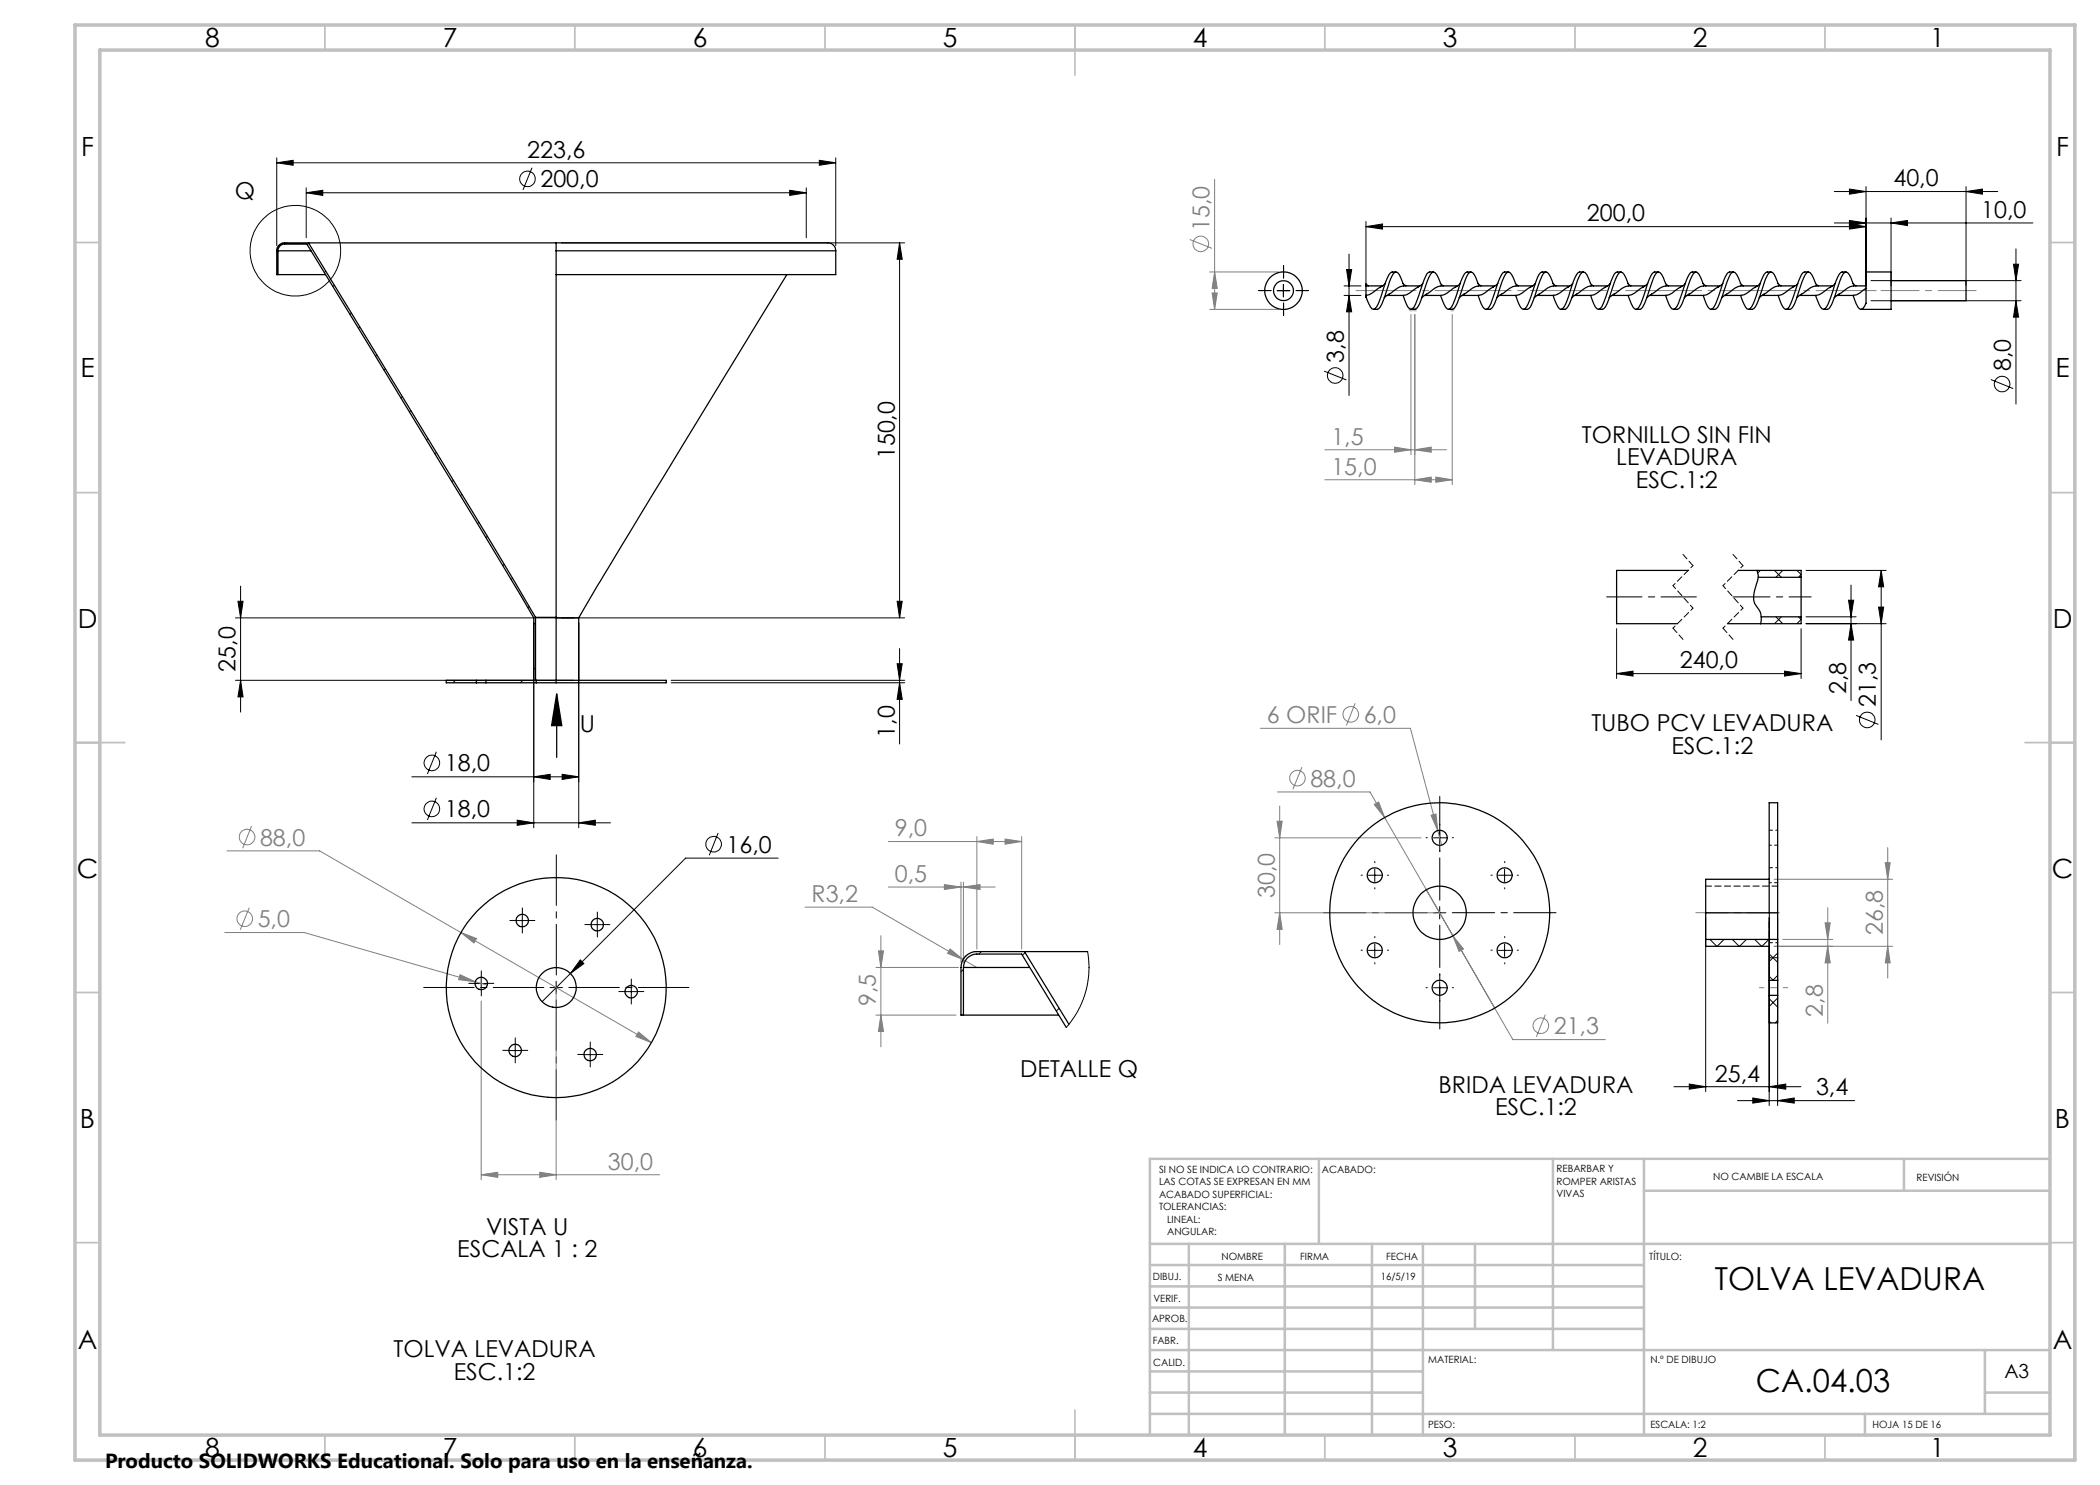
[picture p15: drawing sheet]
<svg xmlns="http://www.w3.org/2000/svg" width="420mm" height="297mm" viewBox="0 0 420 297" stroke-linecap="round" stroke-linejoin="round" font-family="sans-serif">
<defs><g id="words">
<g font-size="6.3">
<text x="343" y="258">TOLVA LEVADURA</text>
<text x="351.2" y="278.4">CA.04.03</text>
</g>
<g font-size="5.3">
<text x="41" y="9.5">8</text>
<text x="88.5" y="9.5">7</text>
<text x="138.5" y="9.5">6</text>
<text x="188.5" y="9.5">5</text>
<text x="238.5" y="9.5">4</text>
<text x="288.5" y="9.5">3</text>
<text x="338.5" y="9.5">2</text>
<text x="386" y="9.5">1</text>
<text x="16.2" y="31.3">F</text>
<text x="411.2" y="31.3">F</text>
<text x="16.1" y="75.5">E</text>
<text x="411.1" y="75.5">E</text>
<text x="15.5" y="125.5">D</text>
<text x="410.5" y="125.5">D</text>
<text x="15.4" y="175.5">C</text>
<text x="410.4" y="175.5">C</text>
<text x="16" y="225.5">B</text>
<text x="411" y="225.5">B</text>
<text x="15.5" y="269.8">A</text>
<text x="410.5" y="269.8">A</text>
<text x="41" y="291.5">8</text>
<text x="88.5" y="291.5">7</text>
<text x="138.5" y="291.5">6</text>
<text x="188.5" y="291.5">5</text>
<text x="238.5" y="291.5">4</text>
<text x="288.5" y="291.5">3</text>
<text x="338.5" y="291.5">2</text>
<text x="386" y="291.5">1</text>
</g>
<g font-size="4.7">
<text x="105.4" y="31.5">223,6</text>
<text x="47" y="39.8">Q</text>
<text x="108.1" y="37.5">200,0</text>
<text x="378.7" y="37.3">40,0</text>
<text x="317.4" y="44.3">200,0</text>
<text x="396.3" y="43.6">10,0</text>
<text x="268.8" y="72.5" transform="rotate(-90 268.8 72.5)">3,8</text>
<text x="402.1" y="74.2" transform="rotate(-90 402.1 74.2)">8,0</text>
<text x="316.4" y="88.5">TORNILLO SIN FIN</text>
<text x="178.9" y="91.9" transform="rotate(-90 178.9 91.9)">150,0</text>
<text x="323.3" y="93">LEVADURA</text>
<text x="327.2" y="97.6">ESC.1:2</text>
<text x="47.1" y="134.3" transform="rotate(-90 47.1 134.3)">25,0</text>
<text x="336" y="133.7">240,0</text>
<text x="369.2" y="138.8" transform="rotate(-90 369.2 138.8)">2,8</text>
<text x="375.2" y="141.4" transform="rotate(-90 375.2 141.4)">21,3</text>
<text x="115.9" y="146.3">U</text>
<text x="178.9" y="147.5" transform="rotate(-90 178.9 147.5)">1,0</text>
<text x="318.3" y="146.3">TUBO PCV LEVADURA</text>
<text x="89" y="154.3">18,0</text>
<text x="334.3" y="150.8">ESC.1:2</text>
<text x="89" y="163.5">18,0</text>
<text x="145.3" y="170.5">16,0</text>
<text x="204" y="215.5">DETALLE Q</text>
<text x="287.7" y="218.5">BRIDA LEVADURA</text>
<text x="343" y="216.3">25,4</text>
<text x="363.2" y="219.1">3,4</text>
<text x="299" y="223">ESC.1:2</text>
<text x="91.5" y="251.5">ESCALA 1 : 2</text>
<text x="97.2" y="247">VISTA U</text>
<text x="78.7" y="271.5">TOLVA LEVADURA</text>
<text x="90.7" y="276">ESC.1:2</text>
</g>
<g font-size="4.7" fill="#808080">
<text x="241.9" y="46.2" transform="rotate(-90 241.9 46.2)">15,0</text>
<text x="266.3" y="88.9">1,5</text>
<text x="266.3" y="94.9">15,0</text>
<text x="253.4" y="144.6">6 ORIF</text>
<text x="272.7" y="144.6">6,0</text>
<text x="262.1" y="157.3">88,0</text>
<text x="179" y="167.3">9,0</text>
<text x="52" y="169.1">88,0</text>
<text x="179" y="176.4">0,5</text>
<text x="254.9" y="179.6" transform="rotate(-90 254.9 179.6)">30,0</text>
<text x="51.5" y="185.4">5,0</text>
<text x="162.3" y="180.4">R3,2</text>
<text x="376.5" y="187.1" transform="rotate(-90 376.5 187.1)">26,8</text>
<text x="175.2" y="201.2" transform="rotate(-90 175.2 201.2)">9,5</text>
<text x="364.5" y="203.3" transform="rotate(-90 364.5 203.3)">2,8</text>
<text x="310.8" y="206.8">21,3</text>
<text x="121.6" y="233.9">30,0</text>
</g>
<text font-size="4.1" x="21" y="293.7">Producto SOLIDWORKS Educational. Solo para uso en la enseñanza.</text>
<text font-size="3.9" x="400.9" y="275.5">A3</text>
<g font-size="2">
<text x="231.8" y="234.6">SI NO SE INDICA LO CONTRARIO:</text>
<text x="231.8" y="237.1">LAS COTAS SE EXPRESAN EN MM</text>
<text x="231.8" y="239.6">ACABADO SUPERFICIAL:</text>
<text x="264.4" y="234.6">ACABADO:</text>
<text x="311.3" y="234.5">REBARBAR Y</text>
<text x="311.3" y="237">ROMPER ARISTAS</text>
<text x="311.3" y="239.5">VIVAS</text>
<text x="342.6" y="236">NO CAMBIE LA ESCALA</text>
<text x="383.3" y="236.2">REVISIÓN</text>
<text x="231.8" y="242.1">TOLERANCIAS:</text>
<text x="233.4" y="244.6">LINEAL:</text>
<text x="233.4" y="247.1">ANGULAR:</text>
<text x="244.3" y="252">NOMBRE</text>
<text x="260" y="251.9">FIRMA</text>
<text x="277.2" y="251.9">FECHA</text>
<text x="329.9" y="251.9">TÍTULO:</text>
<text x="230.6" y="256.1">DIBUJ.</text>
<text x="243.5" y="256.1">S MENA</text>
<text x="276.1" y="255.9">16/5/19</text>
<text x="230.7" y="260.3">VERIF.</text>
<text x="230.4" y="264.4">APROB.</text>
<text x="230.5" y="268.8">FABR.</text>
<text x="230.7" y="273.1">CALID.</text>
<text x="285.6" y="272.5">MATERIAL:</text>
<text x="330.1" y="272.5">N.º DE DIBUJO</text>
<text x="285.6" y="285.5">PESO:</text>
<text x="330.1" y="285.6">ESCALA: 1:2</text>
<text x="374.5" y="285.6">HOJA 15 DE 16</text>
</g>
</g></defs>
<g fill="none" stroke="#808080" stroke-width=".2">
<path d="M242.9 35.9v26M237.9 47.9l4.5 1.8M241.9 54.4h13.8M242.4 58.6h1.1l-.6 3.3zM242.9 54.4l.6 3.3h-1.1zM241.9 61.9h13.8M282.2 62.9v28M283 62.9v34M290.4 62.9v34M265 90h24.3M265 96h25.4M278.9 89.4l3.3 .6-3.3 .4z"/>
<path d="M283 90l3.2-.6v1zM283 96l3.2-.6v1zM287.2 95.4l3.2 .6-3.2 .4zM252.1 145.7h30l5.4 20.4M255.5 158.4h18.5l2.9 5.1M260.4 153.4l-1.8 4.5M271 140.6l-1.7 4.5M45.4 170.2h18.5l66.4 38.3M50.3 165.2l-1.8 4.4M177.7 168.3h26.6M177.7 177.4h21.3M188.9 176.9l3.3 .5-3.3 .5z"/>
<path d="M192.2 176.4v16.1M192.7 177.4l3.3-.5v1zM192.7 176.4v16.1M195.4 168.3l3.2-.5v1zM195.4 167.3v22.5M201 167.8l3.3 .5-3.3 .5zM204.3 167.3v22.5M255 167.6h29.2M255.4 164.2h1l-.5 3.4zM255.9 161.2v27.7M274.8 160.9l.9-.5 1.2 3.1zM276.9 163.5l22 38.1"/>
<path d="M286.2 163.1l1-.3 .3 3.3zM287.5 166.1l.8 2.9M354.8 175.9h23.7M377 172.5h1l-.5 3.4zM377.5 169.5v26.1M44.9 186.5h16l34.1 9.9M49.8 181.5l-1.8 4.5M92 194.9l3 1.5-3.3-.5zM92.2 186.5l3.1 1.2-.5 .9zM95 196.4l2.4 .6M111.2 198.5v37.5M161 181.4h13.4l21 12.1"/>
<path d="M175.2 193.5h16.5M175.7 190.2h1l-.5 3.3zM176.2 187.1v22.3M190 189.8l2.6 2.1-3.1-1.2zM193.2 191.1l-.5 .7-.4 .7M255 182.6h31.9M255.9 182.6l.5 3.3h-1zM290.6 187.2l2.1 2.6-.9 .5zM290.6 187.2l12 20.7h18.5M354.8 189.3h23.7M356.6 187.9h9.9M365 184.6h1l-.5 3.3z"/>
<path d="M365.5 189.3l.5 3.3h-1zM365.5 181.5v23.1M377.5 189.3l.5 3.3h-1zM96.2 200.2v35.8M127.7 206.4l2.6 2.1-3.1-1.2zM175.2 203h16M176.2 203l.5 3.3h-1zM309.1 202.9l-1.8 4.5M96.2 234.9l3.4-.4v1zM96.2 234.9h35.7M107.9 234.5l3.3 .4-3.3 .6z"/>
<circle cx="240.2" cy="48.8" r="1.55"/>
<circle cx="259.5" cy="155.6" r="1.55"/>
<circle cx="270.2" cy="142.9" r="1.55"/>
<circle cx="49.4" cy="167.4" r="1.55"/>
<circle cx="49" cy="183.7" r="1.55"/>
<circle cx="308.2" cy="205.1" r="1.55"/>
</g>
<g fill="none" stroke="#000" stroke-width=".2">
<path d="M55.4 32.6l3.2-.5v1zM55.4 31.6v17.5M55.4 32.6h111.7M61.2 38.6l3.4-.5v1zM61.2 37.6v10M61.2 38.6h100.1M106.4 33.5l-1.8 4.5M157.9 38.1l3.4 .5-3.4 .5zM161.3 37.6v10M163.9 32.1l3.2 .5-3.2 .5zM167.1 31.6v17.5M366.9 38.3h32.7"/>
<path d="M369.9 37.8l3.3 .5-3.3 .5zM373.2 37.3v19.8M393.2 38.3l3.3-.5v1zM393.2 37.3v19.8M112.3 48.6h68.6M179.9 48.6l.5 3.3h-1zM179.9 48.6v75M255.4 58.1h2.6M256.7 56.9v2.5M268.8 57.2h3.4M268.8 59.1h3.4M269.3 53.9h1l-.5 3.3z"/>
<path d="M269.8 50.8v28.3M269.8 59.1l.5 3.3h-1zM273.2 45.3l3.3-.5v1zM273.2 44.3v12.8M273.2 45.3h100M366.9 44.6h39.7M369.9 44.8l3.3 .5-3.3 .5zM369.9 44.1l3.3 .5-3.3 .5zM374.2 56.1h30M378.2 44.6l3.3-.5v1zM378.2 43.6v13.5M402.7 52.8h1l-.5 3.3z"/>
<path d="M403.2 49.8v31M264.8 74.2l4.5 1.8M374.2 60.1h30M398.2 75.9l4.4 1.8M403.2 60.1l.5 3.3h-1zM48.1 117.2v25.2M361.2 114.1h16M370.2 117v23.1M376.2 114.1l.5 3.3h-1zM376.2 114.1v33.9M47.1 123.6h133.8M47.1 136.1h67.7"/>
<path d="M47.6 120.3h1l-.5 3.3zM48.1 136.1l.5 3.3h-1zM106.8 124.6v41M115.7 124.6v41M134.2 136.1h46.7M134.2 136.6h46.7M179.4 120.3h1l-.5 3.3zM179.4 132.7h1l-.5 3.4zM179.9 129.7v19.1M179.9 136.6l.5 3.3h-1zM323.3 134.7l3.3-.5v1zM323.3 125.7v10"/>
<path d="M323.3 134.7h36.9M356.9 134.2l3.3 .5-3.3 .5zM360.2 125.7v10M361.2 124.7h16M361.2 123.4h10M369.7 120h1l-.5 3.4zM370.2 124.7l.5 3.3h-1zM375.7 121.4h1l-.5 3.3zM82.4 155.4h33.3M87.3 159.6l-1.8 4.4M87.3 150.4l-1.8 4.4M106.8 155.4l3.2-.5v1z"/>
<path d="M112.4 154.9l3.3 .5-3.3 .5zM371.2 143.1l4.5 1.8M82.4 164.6h39.7M103.4 164l3.4 .6-3.4 .5zM115.7 164.6l3.4-.6v1.1zM143.6 166.6l-1.7 4.5M155.6 171.6h-18.5l-23 23.1M273.7 175h2.5M275 173.8v2.5M286.7 167.6h2.5M287.9 166.3v2.5M299.7 175h2.5"/>
<path d="M300.9 173.8v2.5M95 196.7h2.5M96.2 195.4v2.5M103.2 184.1h2.5M104.5 182.9v2.4M110 197.5h2.5M111.2 196.2v2.6M114.1 194.7l-5.7 5.6M116.1 192l.7 .7-2.7 2zM118.2 184.9h2.5M119.5 183.7v2.5M125 198.3h2.5"/>
<path d="M126.3 197.1v2.5M273.7 190.1h2.5M275 188.8v2.5M286.7 182.6h2.5M286.7 197.6h2.5M287.9 181.3v2.5M287.9 196.3v2.5M299.7 190.1h2.5M300.9 188.8v2.5M341.1 183.5v34.8M353.8 183.5v37.6M355.5 183.5v37.6"/>
<path d="M101.8 210.1h2.5M103 208.8v2.5M116.8 210.9h2.5M118 209.7v2.5M334.8 217.3h25.4M337.9 216.8l3.2 .5-3.2 .5zM350.6 219.6l3.2 .5-3.2 .5zM353.8 217.3l3.4-.5v1zM347.5 220.1h23.4M355.5 220.1l3.3-.5v1z"/>
<circle cx="105.5" cy="35.8" r="1.56"/>
<circle cx="59.1" cy="50.2" r="9.1"/>
<circle cx="267" cy="75.1" r="1.55"/>
<circle cx="400.4" cy="76.8" r="1.56"/>
<circle cx="86.4" cy="152.6" r="1.56"/>
<circle cx="373.4" cy="144" r="1.55"/>
<circle cx="86.4" cy="161.8" r="1.55"/>
<circle cx="142.7" cy="168.8" r="1.56"/>
</g>
<path d="M111.3 138.8l1.1 6.3h-2.1zM111.3 138.8v12.7" fill="none" stroke="#000" stroke-width=".25"/>
<path d="M281.7 61.9h1.8M281.8 61.5l.7 .7M282.2 61.4v1M282.5 61.5l-.7 .7M282.6 61.5l.7 .7M283 61.4v1M283.3 61.5l-.7 .7M289.9 61.9h1M290.1 61.5l.7 .7M290.4 61.4v1M290.8 61.5l-.7 .7" fill="none" stroke="#c0c0c0" stroke-width=".2"/>
<path d="M108.8 197.5h-24.1M111.3 195v-24M111.3 200v24M113.8 197.5h24" fill="none" stroke="#000" stroke-width=".2" stroke-dasharray="15.2 1.3 1.3 1.3" stroke-dashoffset="5.1"/>
<g fill="none" stroke="#000" stroke-width=".2" stroke-dasharray="15.2 1.3 1.3 1.3">
<path d="M254.2 58.1h-2.5M256.7 55.6v-2.5M259.2 58.1h2.5M256.7 60.6v2.5M272.5 175h-.3M275 172.5v-.2M275 177.5v.3M277.5 175h.2M285.5 167.5h-.3M288 165v-.2M288 170v.3M290.5 167.5h.2"/>
<path d="M298.4 175h-.2M300.9 172.5v-.2M300.9 177.5v.3M303.4 175h.3M95 196.7h-1.2M96.3 195.4v-1.2M96.3 197.9v1.3M97.5 196.7h1.3M103.2 184.1h-1.2M104.5 182.8v-1.2M104.5 185.3v1.3M105.7 184.1h1.3"/>
<path d="M118.2 184.9h-1.2M119.5 183.7v-1.3M119.5 186.2v1.2M120.7 184.9h1.3M125 198.3h-1.2M126.3 197.1v-1.3M126.3 199.6v1.2M127.5 198.3h1.3M272.5 190h-.3M275 187.5v-.2M275 192.5v.3M277.5 190h.2"/>
<path d="M285.5 197.5h-.3M288 195v-.2M290.5 197.5h.2M298.4 190h-.2M300.9 187.5v-.2M300.9 192.5v.3M303.4 190h.3M101.8 210.1h-1.2M103.1 208.8v-1.2M103.1 211.3v1.3M104.3 210.1h1.3M116.8 210.9h-1.2"/>
<path d="M118.1 209.6v-1.2M118.1 212.1v1.3M119.3 210.9h1.3M288 200v.3"/>
</g>
<path d="M285.5 182.5h-20.8M288 180v-20.7M288 185v20.8M290.5 182.5h20.7" fill="none" stroke="#000" stroke-width=".2" stroke-dasharray="15.2 1.3 1.3 1.3" stroke-dashoffset="6.8"/>
<path d="M321.3 119.4h18" fill="none" stroke="#000" stroke-width=".2" stroke-dasharray="15.2 1.3 1.3 1.3" stroke-dashoffset="8.2"/>
<path d="M346.6 119.4h15.6" fill="none" stroke="#000" stroke-width=".2" stroke-dasharray="15.2 1.3 1.3 1.3" stroke-dashoffset="7.8"/>
<path d="M336.6 110.9l2 2.2M346.6 110.9l2 2.2M334.6 125.6l2 2.3M344.6 125.6l2 2.3" fill="none" stroke="#000" stroke-width=".2" stroke-dasharray="1.3 .6" stroke-dashoffset=".1"/>
<path d="M338.6 113.1l-4 4M348.6 113.1l-4 4M338.6 121.6l-4 4M348.6 121.6l-4 4" fill="none" stroke="#000" stroke-width=".2" stroke-dasharray="1.3 .6" stroke-dashoffset=".7"/>
<path d="M334.6 117.1l4 4.5M344.6 117.1l4 4.5" fill="none" stroke="#000" stroke-width=".2" stroke-dasharray="1.3 .6" stroke-dashoffset=".5"/>
<path d="M375.2 58.1h-104" fill="none" stroke="#808080" stroke-width=".2" stroke-dasharray="15.2 1.3 1.3 1.3" stroke-dashoffset="3.2"/>
<path d="M395.2 58.1h-19" fill="none" stroke="#808080" stroke-width=".2" stroke-dasharray="15.2 1.3 1.3 1.3" stroke-dashoffset="7.6"/>
<path d="M357.6 197.5h-5.7" fill="none" stroke="#808080" stroke-width=".2" stroke-dasharray="15.2 1.3 1.3 1.3" stroke-dashoffset="14.3"/>
<path d="M355.9 182.5h-16.7" fill="none" stroke="#808080" stroke-width=".2" stroke-dasharray="15.2 1.3 1.3 1.3" stroke-dashoffset="8.8"/>
<g fill="none" stroke="#c0c0c0" stroke-width=".35">
<path d="M65 5v5M115 5v5M165 5v5M215 5v10M265 5v5M315 5v5M365 5v5M15 48.5h5M410 48.5h5M15 98.5h5M410 98.5h5M15 148.5h10"/>
<path d="M405 148.5h10M15 198.5h5M410 198.5h5M15 248.5h5M410 248.5h5M65 287v5M115 287v5M165 287v5M215 282v10M265 287v5M315 287v5M365 287v5"/>
</g>
<g fill="none" stroke="#c0c0c0" stroke-width=".5">
<path d="M263.8 231.8v17M310.6 231.8v38.2M328.8 231.8v55.2M328.8 238.2h81.2M380.8 231.8v6.4M410 231.8h-180v55.2M230 248.8h180M230 257.3h98.8M230 253h98.8M237.8 248.8v38.2M257 248.8v38.2M274.4 248.8v38.2"/>
<path d="M284.6 248.8v38.2M295 248.8v17M230 265.8h98.8M230 261.5h98.8M230 278.5h54.6M230 274.3h54.6M230 270h180M397 278.5h13M397 270v12.8M230 282.8h180M373 282.8v4.2"/>
</g>
<path d="M15 5h400v287h-400zM20 10h390v277h-390z" fill="none" stroke="#c0c0c0" stroke-width=".7"/>
<path d="M111.3 138.8l1.1 6.3h-2.1z" fill="#000"/>
<g fill="#808080">
<path d="M283 90l3.2-.6v1zM278.9 89.4l3.3 .6-3.3 .4z"/>
<path d="M283 96l3.2-.6v1zM287.2 95.4l3.2 .6-3.2 .4z"/>
</g>
<g fill="#000">
<path d="M55.4 32.6l3.2-.5v1zM163.9 32.1l3.2 .5-3.2 .5zM116.1 192l-2 2.7 2.7-2z"/>
<path d="M157.9 38.1l3.4 .5-3.4 .5zM61.2 38.6l3.4-.5v1zM115.7 164.6l3.4-.6v1.1zM103.4 164l3.4 .6-3.4 .5z"/>
<path d="M269.3 53.9h1l-.5 3.3zM269.8 59.1l.5 3.3h-1z"/>
<path d="M402.7 52.8h1l-.5 3.3zM403.2 60.1l.5 3.3h-1z"/>
<path d="M376.2 114.1l.5 3.3h-1zM375.7 121.4h1l-.5 3.3zM369.7 120h1l-.5 3.4zM370.2 124.7l.5 3.3h-1z"/>
<path d="M47.6 120.3h1l-.5 3.3zM48.1 136.1l.5 3.3h-1zM179.4 132.7h1l-.5 3.4zM179.9 136.6l.5 3.3h-1z"/>
<path d="M179.4 120.3h1l-.5 3.3zM179.9 48.6l.5 3.3h-1z"/>
<path d="M323.3 134.7l3.3-.5v1zM356.9 134.2l3.3 .5-3.3 .5z"/>
<path d="M337.9 216.8l3.2 .5-3.2 .5zM353.8 217.3l3.4-.5v1zM350.6 219.6l3.2 .5-3.2 .5zM355.5 220.1l3.3-.5v1zM106.8 155.4l3.2-.5v1zM112.4 154.9l3.3 .5-3.3 .5zM273.2 45.3l3.3-.5v1zM369.9 44.8l3.3 .5-3.3 .5zM369.9 37.8l3.3 .5-3.3 .5zM393.2 38.3l3.3-.5v1zM369.9 44.1l3.3 .5-3.3 .5zM378.2 44.6l3.3-.5v1z"/>
</g>
<g fill="#808080">
<path d="M192.7 177.4l3.3-.5v1zM188.9 176.9l3.3 .5-3.3 .5z"/>
<path d="M201 167.8l3.3 .5-3.3 .5zM195.4 168.3l3.2-.5v1z"/>
<path d="M274.8 160.9l2.1 2.6-1.2-3.1zM286.2 163.1l1.3 3-.3-3.3zM290.6 187.2l1.2 3.1 .9-.5zM127.7 206.4l-.5 .9 3.1 1.2zM92.2 186.5l2.6 2.1 .5-.9zM96.2 234.9l3.4-.4v1zM107.9 234.5l3.3 .4-3.3 .6zM92 194.9l-.3 1 3.3 .5zM190 189.8l-.5 .9 3.1 1.2z"/>
<path d="M365.5 189.3l.5 3.3h-1zM365 184.6h1l-.5 3.3z"/>
<path d="M255.9 182.6l.5 3.3h-1zM255.4 164.2h1l-.5 3.4zM377.5 189.3l.5 3.3h-1zM377 172.5h1l-.5 3.4z"/>
<path d="M175.7 190.2h1l-.5 3.3zM176.2 203l.5 3.3h-1zM242.9 54.4l.6 3.3h-1.1zM242.4 58.6h1.1l-.6 3.3z"/>
</g>
<g fill="none" stroke="#000" stroke-width=".25">
<path d="M55.6 54.9h9.5M55.6 50.2a1.33 1.33 0 0 1 1.3-1.4h4.5l34.6 56.7 10.8 18.1v12.5h-9.6M55.6 50.2h6.6M55.6 50.2v4.7M61.7 48.6h-4.8a1.57 1.57 0 0 0-1.5 1.6v4.7h.2M61.7 48.6l33.6 55 11.8 19.9M61.7 48.6h49.5M111.2 48.6h53.5a1.84 1.84 0 0 1 2.4 1.6M111.2 48.6v1.6M111.2 50.2v4.7h55.9v-4.7M111.2 55v68.6M111.2 50.2h55.9"/>
<path d="M157.4 54.9l-26.6 43.6-15.1 25.1M273.2 57.2v-.4l.5 .4M273.2 57.2v1.9M273.2 57.2h3.3M277 56.7l-1.3 .9a5.1 5.1 0 0 1-2.5 1.5M277.4 59.1h3.3M279.2 54.4a1.28 1.28 0 0 0-1.7 1.1l-1.2 3.6a7 7 0 0 1-1.3 2.6l-.3 .2a2.4 2.4 0 0 1-1.2-1.8l-.3-.9v.3v-.4M281.2 57.2l-.6-.5-.1-.4a2.53 2.53 0 0 0-1.3-1.9 2.28 2.28 0 0 0-1.2 1.8l-1 2.9a5.1 5.1 0 0 1-1.5 2.8h-.8M284 57.2h-3.3a4.8 4.8 0 0 0-2.5 1.4l-1.3 .9M284.6 56.7l-1.4 .9a5 5 0 0 1-2.5 1.5M284.9 59.1h3.3M286.7 54.4l-1.1 .1-.3 .4-1.8 5a2.52 2.52 0 0 1-1.3 2 2.19 2.19 0 0 1-1.2-1.8l-.3-.9"/>
<path d="M288.7 57.2l-.6-.5-.1-.4a2.67 2.67 0 0 0-1.3-1.9 2.38 2.38 0 0 0-1.2 1.8l-1 2.9a6.4 6.4 0 0 1-1.2 2.6l-1.1 .2M291.5 57.2h-3.3a3.1 3.1 0 0 0-1.9 .9l-2 1.4M292 56.7l-1.3 .9a4.7 4.7 0 0 1-2.5 1.5M292.5 59.1h3.2M292.8 58.8l-.9 .7M294.2 54.4a1.28 1.28 0 0 0-1.7 1.1l-1.2 3.6a7 7 0 0 1-1.3 2.6l-.3 .2a2.28 2.28 0 0 1-1.2-1.8l-.3-.9M295.6 56.7l.6 .5M295.6 56.7l-.1-.4a2.53 2.53 0 0 0-1.3-1.9 2.18 2.18 0 0 0-1.2 1.8l-1.3 3.7a2.65 2.65 0 0 1-1.3 2h-.7M298.6 57.4l-.4 .2a5.1 5.1 0 0 1-2.5 1.5M298.9 57.2h-3.2a4.8 4.8 0 0 0-2.5 1.4l-.4 .2M299.5 56.7l-.9 .7M299.9 59.1h3.3"/>
<path d="M301.7 54.4h-.7a2.38 2.38 0 0 0-1.3 1.8l-.9 2.9a6.4 6.4 0 0 1-1.3 2.6l-.3 .2a2.19 2.19 0 0 1-1.2-1.8l-.3-.9M303.7 57.2l-.6-.5-.1-.4a2.81 2.81 0 0 0-1.3-1.9 2.28 2.28 0 0 0-1.2 1.8l-1 2.9a7 7 0 0 1-1.2 2.6l-1.1 .2M306.5 57.2h-3.3a4.8 4.8 0 0 0-2.5 1.4l-1.3 .9M307.1 56.7l-.5 .4-.9 .5a4.7 4.7 0 0 1-2.5 1.5M307.4 59.1h3.3M309.2 54.4h-.8a2.27 2.27 0 0 0-1.2 1.8l-.9 2.9a5.1 5.1 0 0 1-1.6 2.8 2.19 2.19 0 0 1-1.2-1.8l-.3-.9M311.2 57.2l-.6-.5-.1-.4a2.67 2.67 0 0 0-1.3-1.9l-.3 .1-.3 .4-.3 .6-1.6 4.4a2.42 2.42 0 0 1-1.3 2h-.7M314 57.2h-3.3a4.8 4.8 0 0 0-2.5 1.4l-1.4 .9M314.5 56.7l-1.3 .9a5.1 5.1 0 0 1-2.5 1.5M314.9 59.1h3.3M316.7 54.4a1.28 1.28 0 0 0-1.7 1.1l-1.2 3.6a7 7 0 0 1-1.3 2.6l-.3 .2a2.4 2.4 0 0 1-1.2-1.8l-.3-.9M318.7 57.2l-.6-.5-.1-.4a2.53 2.53 0 0 0-1.3-1.9 2.28 2.28 0 0 0-1.2 1.8l-1 2.9a7 7 0 0 1-1.2 2.6l-1.1 .2"/>
<path d="M321.5 57.2h-3.3a4.8 4.8 0 0 0-2.5 1.4l-1.3 .9M322.1 56.7l-1.4 .9a5 5 0 0 1-2.5 1.5M322.4 59.1h3.3M324.2 54.4h-.7l-.4 .1-.3 .4-1.8 5a2.52 2.52 0 0 1-1.3 2 2.19 2.19 0 0 1-1.2-1.8l-.3-.9M326.2 57.2l-.6-.5-.1-.4a2.67 2.67 0 0 0-1.3-1.9 2.38 2.38 0 0 0-1.2 1.8l-1 2.9a6.4 6.4 0 0 1-1.2 2.6l-1.1 .2M329 57.2h-3.3a3.1 3.1 0 0 0-1.8 .9l-2.1 1.4M329.5 56.7l-1.3 .9a4.7 4.7 0 0 1-2.5 1.5M329.9 59.1h3.3M330.3 58.8l-.9 .7M331.7 54.4a1.28 1.28 0 0 0-1.7 1.1l-1.2 3.6a7 7 0 0 1-1.3 2.6l-.3 .2a2.28 2.28 0 0 1-1.2-1.8l-.3-.9M333.1 56.7l.6 .5M333.1 56.7l-.1-.4a2.53 2.53 0 0 0-1.3-1.9 2.18 2.18 0 0 0-1.2 1.8l-1.3 3.7a2.65 2.65 0 0 1-1.3 2h-.7"/>
<path d="M336.1 57.4l-.4 .2a5.1 5.1 0 0 1-2.5 1.5M336.4 57.2h-3.2a4.8 4.8 0 0 0-2.5 1.4l-.4 .2M337 56.7l-.9 .7M337.4 59.1h3.3M339.2 54.4h-.7a2.38 2.38 0 0 0-1.3 1.8l-.9 2.9a6.4 6.4 0 0 1-1.3 2.6l-.3 .2a2.19 2.19 0 0 1-1.2-1.8l-.3-.9M341.2 57.2l-.6-.5-.1-.4a2.81 2.81 0 0 0-1.3-1.9 2.28 2.28 0 0 0-1.2 1.8l-1 2.9a7 7 0 0 1-1.2 2.6l-1.1 .2M344 57.2h-3.3a4.8 4.8 0 0 0-2.5 1.4l-1.3 .9M344.6 56.7l-.5 .4-.9 .5a4.7 4.7 0 0 1-2.5 1.5M344.9 59.1h3.3M346.7 54.4h-.8a2.38 2.38 0 0 0-1.2 1.8l-.9 2.9a5.1 5.1 0 0 1-1.6 2.8 2.19 2.19 0 0 1-1.2-1.8l-.3-.9M348.7 57.2l-.6-.5-.1-.4a2.67 2.67 0 0 0-1.3-1.9l-.3 .1-.3 .4-.3 .6-1.6 4.4a2.42 2.42 0 0 1-1.3 2h-.7M351.5 57.2h-3.3a4.8 4.8 0 0 0-2.5 1.4l-1.4 .9"/>
<path d="M352 56.7l-1.3 .9a5.1 5.1 0 0 1-2.5 1.5M352.4 59.1h3.3M354.2 54.4a1.28 1.28 0 0 0-1.7 1.1l-1.2 3.6a7 7 0 0 1-1.3 2.6l-.3 .2a2.4 2.4 0 0 1-1.2-1.8l-.3-.9M356.2 57.2l-.6-.5-.1-.4a2.53 2.53 0 0 0-1.3-1.9 2.28 2.28 0 0 0-1.2 1.8l-1 2.9a7 7 0 0 1-1.2 2.6l-1.1 .2M359 57.2h-3.3a4.8 4.8 0 0 0-2.5 1.4l-1.3 .9M359.6 56.7l-1.4 .9a5 5 0 0 1-2.5 1.5M359.9 59.1h3.3M361.7 54.4h-.7l-.4 .1-.3 .4-1.8 5a2.52 2.52 0 0 1-1.3 2 2.19 2.19 0 0 1-1.2-1.8l-.3-.9M363.7 57.2l-.6-.5-.1-.4a2.67 2.67 0 0 0-1.3-1.9 2.38 2.38 0 0 0-1.2 1.8l-1 2.9a6.4 6.4 0 0 1-1.2 2.6l-1.1 .2M366.5 57.2h-3.3a3.1 3.1 0 0 0-1.8 .9l-2.1 1.4M367 56.7l-1.3 .9a4.7 4.7 0 0 1-2.5 1.5M367.4 59.1h3.3"/>
<path d="M367.8 58.8l-.9 .7M369.2 54.4a1.28 1.28 0 0 0-1.7 1.1l-1.2 3.6a7 7 0 0 1-1.3 2.6l-.3 .2a2.28 2.28 0 0 1-1.2-1.8l-.3-.9M370.6 56.7l.6 .5M370.6 56.7l-.1-.4a2.53 2.53 0 0 0-1.3-1.9 2.18 2.18 0 0 0-1.2 1.8l-1.3 3.7a2.65 2.65 0 0 1-1.3 2h-.7M370.7 59.2v.1a6 6 0 0 0 1.2 2.5l.3 .1a1.92 1.92 0 0 0 1-2.2v-5.3h5v7.5h-6M373.2 57.6a5.1 5.1 0 0 1-2.5 1.5M373.2 57.2h-2.5a4.8 4.8 0 0 0-2.5 1.4l-.4 .2M378.2 56.1h15v4h-15M337.6 114.1h-14.3v10.6h12.2M347.7 114.1h12.5v1.4M351.4 114.1l.1 .5a2.73 2.73 0 0 1-.2 2.1l-.2 .7a3.8 3.8 0 0 0 .7 4.5 3.7 3.7 0 0 1 .3 2.8M351.6 115.5h8.6"/>
<path d="M360.2 115.5v7.9M95.3 136.1h1.9M95.3 136.6h1.9M95.3 136.1h-6v.5h6M95.3 136.1v.5M97.2 136.1v.5M97.2 136.6h10M107.1 123.5h4.1M107.1 123.5v12.6h.1M107.2 136.1h26v.5h-22M107.2 136.6h4M107.2 136.1v.5"/>
<path d="M111.2 123.6h4.5M111.2 123.6v13M115.7 123.6v12.5M352.2 123.4h8M360.2 123.4v1.3h-14.7M353.8 175.9h-12.7v6.7M192.7 193.5a2.65 2.65 0 0 1 2.7-2.7h8.9l9 14.7M192.7 193.5h13.2M192.7 193.5v9.5M204.9 190.3h-9.5a3.1 3.1 0 0 0-3.2 3.2v9.5h.5M204.9 190.3h12.6M204.9 190.3l8.9 14.6"/>
<path d="M341.1 182.6v5.3M341.1 182.6h14.4M341.1 187.9v1.4h12.7v6.8M341.1 187.9h14.4M353.8 182.6v-22.1h1.7v22.1M353.8 196.1v3M353.8 199.1v5.5h1.7v-5.5M353.8 196.1h1.7M353.8 199.1h1.7M355.5 182.6v5.3M355.5 196.1v3M355.5 187.9v8.2"/>
<path d="M192.7 203h19"/>
<circle cx="256.7" cy="58.1" r="2"/>
<circle cx="256.7" cy="58.1" r="3.8"/>
<circle cx="274.9" cy="175.1" r="1.5"/>
<circle cx="287.9" cy="167.6" r="1.49"/>
<circle cx="300.9" cy="175.1" r="1.5"/>
<circle cx="96.3" cy="196.7" r="1.25"/>
<circle cx="104.4" cy="184.1" r="1.25"/>
<circle cx="111.2" cy="197.5" r="22"/>
<circle cx="111.2" cy="197.5" r="4"/>
<circle cx="119.4" cy="184.9" r="1.25"/>
<circle cx="126.2" cy="198.3" r="1.25"/>
<circle cx="274.9" cy="190.1" r="1.5"/>
<circle cx="287.9" cy="197.6" r="1.49"/>
<circle cx="287.9" cy="182.6" r="5.3"/>
<circle cx="287.9" cy="182.6" r="22"/>
<circle cx="300.9" cy="190.1" r="1.5"/>
<circle cx="103" cy="210.1" r="1.25"/>
<circle cx="118" cy="210.9" r="1.24"/>
</g>
<g fill="none" stroke="#000" stroke-width=".2">
<path d="M55.6 50.3l-.2 .3M55.6 54.8l-.1 .1M57.4 48.6l-.3 .2M61.7 48.7l-.2 .2M65.2 54.3l-.3 .2M66.9 57l-.3 .3M70.3 62.6l-.3 .3M72 65.4l-.3 .3M75.4 71l-.3 .3M77.1 73.8l-.3 .2M80.5 79.3l-.3 .3M82.2 82.1l-.3 .3"/>
<path d="M85.6 87.7l-.3 .3M87.3 90.5l-.3 .3M90.7 96.1l-.3 .2M92.4 98.9l-.3 .2M95.8 104.5l-.3 .2M97.5 107.2l-.3 .3M100.8 112.9l-.2 .2M102.5 115.6l-.3 .3M351.6 115.3l.2 .2M352.1 114.1l-.6 .5M354.9 114.1l1.4 1.4M356.6 114.1l-1.4 1.4"/>
<path d="M359.4 114.1l.8 .8-.5 .6M91.1 136.1l-.5 .5M95.3 136.3l-.2 .3M104.6 136.1l-.5 .5M105.9 121.3l-.3 .3M107.1 133.5l-.3 .4M107.1 124.5l-.3 .4M355.2 123.4l1.4 1.3M356.3 123.4l-1.4 1.3M359.7 123.4l.5 .5-.8 .8M192.7 193.9l-.5 .5M196.3 190.3l-.5 .5"/>
<path d="M205 190.5l-.5 .6M217.5 190.3l.3 3.7-.1 1.8-.5 2.2-.7 2.3-1 1.9-1.3 2.1-.9 1.2M342 187.9l1.4 1.4M344.8 187.9l-1.4 1.4M346.5 187.9l1.3 1.4M349.3 187.9l-1.4 1.4M350.9 187.9l1.4 1.4M353.8 187.9l-1.4 1.4M353.8 199.7l1.7 1.7M353.8 195.3l.8 .8M353.8 190.8l1.7 1.7M355.5 187.9v.1"/>
<path d="M355.5 199.6l-1.7 1.7M355.5 190.6l-1.7 1.7M355.5 195.1l-.9 1M192.7 202.8l-.2 .2M211.8 201.7l-.5 .5M353.8 204.3l.4 .3M355.5 204.1l-.4 .5"/>
</g>
<path d="M355.6 177.2h-14.4M353.9 189.2v-6.7" fill="none" stroke="#000" stroke-width=".2" stroke-dasharray="1.3 .6" stroke-dashoffset=".1"/>
<path d="M353.9 176.5h1.7M353.9 169h1.7M355.6 173.5h-1.7M355.6 166h-1.7M353.9 191.5h1.7M355.6 188.5h-1.7" fill="none" stroke="#000" stroke-width=".2" stroke-dasharray="1.3 .6" stroke-dashoffset=".8"/>
<use href="#words"/>
</svg>
